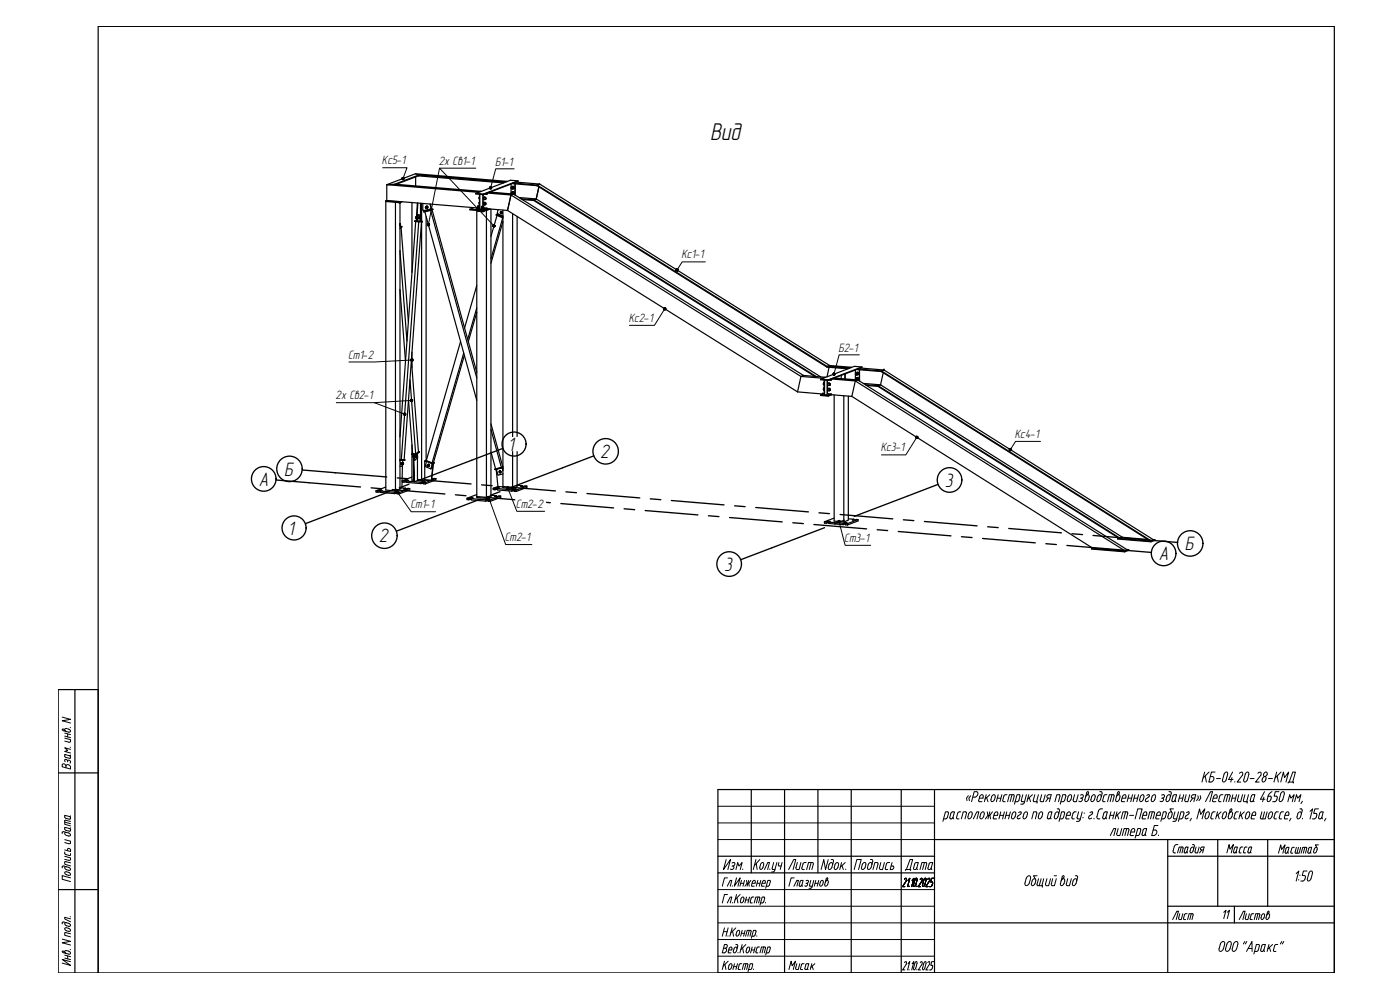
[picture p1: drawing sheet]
<svg xmlns="http://www.w3.org/2000/svg" width="420mm" height="297mm" viewBox="0 0 420 297" stroke-linecap="round" stroke-linejoin="round" font-family="sans-serif">
<defs><g id="words">
<text font-size="7.3" x="213.1" y="41.9">Вид</text>
<text font-size="6.6" x="270.9" y="262.5">Дата</text>
<text font-size="6.2" x="235.7" y="262.1">Лист</text>
<g font-size="5.9">
<text x="152.4" y="135.2">1</text>
<text x="180.1" y="137.4">2</text>
<text x="85.2" y="142.7">Б</text>
<text x="77.7" y="145.7">А</text>
<text x="283.5" y="146">3</text>
<text x="86.3" y="160.4">1</text>
<text x="113.7" y="162.8">2</text>
<text x="355.6" y="165.1">Б</text>
<text x="217.4" y="171.3">3</text>
<text x="347.8" y="168.1">А</text>
</g>
<text font-size="5.7" x="351" y="277.3">Лист</text>
<text font-size="4.4" x="370.1" y="276.9" transform="rotate(-90 370.1 276.9)">11</text>
<g font-size="3.7">
<text x="114.6" y="49.3">Кс5-1</text>
<text x="131.7" y="49.4">2x Св1-1</text>
<text x="148.6" y="49.7">Б1-1</text>
<text x="204.5" y="77.6">Кс1-1</text>
<text x="188.7" y="96.6">Кс2-1</text>
<text x="104.5" y="107.6">Ст1-2</text>
<text x="251.7" y="105.5">Б2-1</text>
<text x="100.7" y="119.8">2x Св2-1</text>
<text x="304.6" y="131.4">Кс4-1</text>
<text x="264.4" y="135.5">Кс3-1</text>
<text x="123.2" y="152.5">Ст1-1</text>
<text x="154.9" y="152.4">Ст2-2</text>
<text x="151.5" y="162.4">Ст2-1</text>
<text x="253.4" y="162.6">Ст3-1</text>
</g>
</g></defs>
<g fill="none" stroke="#000" stroke-width=".36">
<path d="M29.5 7.9h371v284h-371zM124.7 52.1l27.4 2.3-.7 .3-25.8-2.1M124.7 52.1l-8.6 3.3v4.8M124.7 52.1l.9 .5M124.7 53.1v2.7M125.6 52.8l-6.7 2.5M125.6 52.6l-7.1 2.7M125.6 52.6v.2M125.6 52.8l25.5 2.1M142.8 58v.2l1.1 .1v4.6l-1.1-.1M142.8 58l2.3 .2M143.5 57.7v.1"/>
<path d="M143.9 59.1l-.1 .1M143.9 59.2v.5M144.3 57.4l-25.8-2.1-2.4 .1 27.4 2.3 .8-.2M144.9 58.4v3.5M145.1 58.4l-1.1-.1v4.6M145.1 58.2v.2M145.2 59.3a.35 .35 0 0 1 .6 .1 .35 .35 0 0 1-.4 .5M145.4 59.2l.4 .2-.2 .5M145.4 59.2l-.3 .2v.3l.3 .2M145.4 59.2l.2 .2M145.4 59.2l.4 .2M145.5 59.8l-.1 .1"/>
<path d="M145.6 59.9h.1M145.6 59.4l.2 .3M145.8 59.4h-.2M145.8 59.7l-.4 .2M145.8 59.4v.3M146 58v.1M146.1 58.1v.2M146.1 57.9l.8-.3 7.2 .6-.7 .3zM146.1 57.9v.4l-.6-.1 .6 .1M146.1 58l-1 .4M151.4 54.7v.1M152.1 54.4v.1"/>
<path d="M153.4 55.2v3M153.5 57.8h.3v.3h-.3zM153.6 56.2h.1M153.6 57.8h.1M153.6 57.8l.2 .1v.3M153.6 56.2l.2 .1v.3M153.7 57.6l.5 .1M153.7 56.1h.5M153.7 57.6l-.3 .2 .1 .4M153.7 57.6l.2 .2M153.7 56.1l-.3 .1v.3l.3 .2M153.7 56.1l.2 .2"/>
<path d="M153.7 57.6a.36 .36 0 0 1 .6 .1 .36 .36 0 0 1-.2 .5M153.7 56.1a.35 .35 0 0 1 .6 .1 .35 .35 0 0 1-.4 .4M153.7 58.2h.1M153.8 56.6h-.1M153.8 57.6l.3 .2-.2 .4M153.8 56l.3 .2v.3l-.3 .2M153.9 57.5l.4 .2-.2 .5M153.9 55.9l.4 .3-.2 .4M153.9 56.3v.3M153.9 57.8v.4M153.9 56.6l-.2 .1M154 56.6l-.3 .1"/>
<path d="M154 54.9v.2l7.2 .6M154 54.9l7.2 .6M154 54.9l.7-.3 7.3 .6M154 58.2h-.1M154 55l-7 2.6M154.1 56.6h.1M154.1 58.2h.1M154.2 58l-.3 .2M154.2 57.7l-.3 .1M154.2 56.5l-.3 .1M154.2 56.1l-.3 .2M154.2 58l-.2 .2"/>
<path d="M154.2 56.5l-.2 .1M154.2 56.1v.4M154.2 57.7v.3M154.6 55.2v3.3M155.4 54.3l-2.2-.2-10.4 3.9M155.4 54.3l-.5 .3M155.4 54.3l-10.3 3.9M155.8 59.3l5.1 .4M156.4 59.6l3.8 .4M156.7 59.9l3.5 .3M160.2 60v.2M160.2 60l84.8 53"/>
<path d="M160.9 59.7l-.7 .3M160.9 59.7l85.4 53.4M161.2 55.7l87 54.5M161.2 55.5v.2M161.2 55.5l87 54.4v.3M161.7 56.1l-.8 3.6M162 55.2l-.8 .3M162 55.2l87 54.5M115.8 60.3v86.7l2.9 .3 1.3-.5v-85.9M115.8 60.5l4.2 .3M115.8 60.3l4.2 .3M116.1 60.2l27.2 2.2"/>
<path d="M116.1 60.2l-.3 .1M118.7 60.7v86.6M119.7 60.8h.1M119.8 60.8v.1M120 60.6v.2M120 67.5h.1M120 67.9h.6l-.6 .7M120 75.2l2.1 27.1M120 67.6h.1M120 67.1h.1M120.1 67.5h.1M120.1 67.2l-.1 .1"/>
<path d="M120.1 67.2v.3zM120.1 67.1v.1M120.1 67.1l-.1 .1M120.1 67.5l-.1 .1M120.2 67.5h-.1M120.2 60.7v.2M120.2 60.5l-.2 .1M120.3 60.7l-.1 .2-.5-.1M120.4 68.3l2.2 28.2M120.6 67.9l-.6 .5M120.7 60.5l-.7 .3M123.6 60.8v20.9"/>
<path d="M124.5 66.3v.2l1.3 .1M124.5 66.3l1.3 .1M124.5 66.3h.6M124.8 66.5l-4.8 64.6M124.8 65.3l.2 .2M124.8 65.3h.2M124.8 65.1v.3M125 65l-.2 .3M125.1 66.4h.2M125.3 60.9l-.4 5.2h.3M125.3 64.5v1.9M125.3 66.4h.8"/>
<path d="M125.3 64.5l1 .1M125.3 64.5l-.2 1.9M125.4 60.9l-.3 5.2M125.7 66.5l-5.3 71.4M125.7 65.3l.2 .1M125.8 66.4h1M125.8 66.4v.2M125.8 65l-.2 .3 .2 .3M125.8 65.1l.1 .5M125.8 65h.1M125.8 65.1h.3M125.8 65.1l-.1 .2"/>
<path d="M125.9 65.4v.2M126.1 65.1l-.1 .5h-.2l-.1-.3M126.1 65.1l-.2 .3M126.1 64.5l.2 .1M126.1 66.4h.7M126.2 65.4l-.1 .7M126.2 61v3.5M126.3 64.6l-.2 1.8M126.5 61v5.4M126.8 66.4l-1 .2M126.9 61v2.1l2.6-.5-.4-1.4M127.5 63.6l15.6 56.5"/>
<path d="M127.6 63.1v.2M127.6 63.3l-.4 .2M127.7 62.1v.2l.4 .1M127.8 62.1l.1 .3M127.9 65v73.1M127.9 62a.28 .28 0 0 1 .5 0 .28 .28 0 0 1-.3 .4M127.9 62.4h.1M127.9 62l.2 .2M127.9 62l-.2 .1M128 62l-.3 .1M128 61.9h.1M128 61.9l.4 .1-.1 .4"/>
<path d="M128.1 62l.1 .4M128.1 62.2v.2M128.2 61.9l-.3 .1M128.2 61.9l.2 .2M128.2 61.9l-.4 .1M128.3 62.4h.1M128.4 62.1l-.3 .3M128.4 62.1l-.3 .1M129.1 61.2l.3 1.5M129.2 63.1l13.9 50.3M129.3 62.9v.2M129.3 62.9l-2.1 .6"/>
<path d="M129.3 62.7l.1 .2M129.3 63.1l-2 .5-.1-.1M129.4 62.7v.2l-1.8 .4M129.7 63l13.4 48.7M129.9 62.7l-.6 .4M129.9 62.7l-.5 .1M129.9 62.7l-.6 .2M141 62.8l4.1 .3M141 62.8v.2l4.4 .3M142.3 62.3l-1.3 .5M142.8 62.8v.1M143.3 63.2l.2 .2"/>
<path d="M143.3 62.3h.6M143.3 61.9l.2 .1M143.3 61.9v.8M143.4 61.8h.4zM143.4 61.9h.4M143.5 61.9h-.2M143.5 61.8v.1M143.5 62.7h-.2h.6l-.6-.1-.5 .2M143.5 62v.7M143.5 63.2v.2M143.5 63.4h.3M143.5 62.7h.3"/>
<path d="M143.8 62h-.3M143.8 62h.1M143.8 62v.7M143.8 63.2v.2M143.9 61.9h.1M143.9 60.7l-.1 .1M143.9 62.7h-.1M143.9 60.8v.5M144 62.9h1.1M144 63.2l-.2 .2M144.5 62.7l.7 .1-.8-.1M144.5 62.7l-.5 .2"/>
<path d="M144.5 63.3l.2 .2M144.5 62.7l.2 .1M144.5 62l.2 .1M144.5 62v.7M144.6 61.9l.4 .1M144.6 61.9h.4zM144.6 62h-.1M144.7 62.1h.3M144.7 62.1v.7M144.7 63.3v.2M145 62h.1M145 63.5h-.3"/>
<path d="M145 62.8h-.3M145 61.9v.9M145 63.3v.2M145.1 62.9v.2M145.1 63.1h.3M145.1 62.4l1 .2M145.1 62.4h-.6M145.1 62.4h.1M145.1 62.4h1v.2l6.2 .5M145.1 62l-.1 .8M145.1 63.3l-.1 .2M145.1 62l-.1 .1"/>
<path d="M145.2 60.9a.35 .35 0 0 1 .6 0 .35 .35 0 0 1-.4 .5M145.4 60.7h.1M145.4 60.8l-.3 .2 .3 .5M145.4 60.8l.2 .2M145.4 60.8l.4 .2M145.4 60.7l.4 .3-.2 .4M145.4 63.3l1.6-.6-1 .4v86.4M145.4 63.1v.2M145.6 61.4h.1M145.6 61.3l-.2 .2M145.6 61v.3M145.8 61.3l-.4 .2"/>
<path d="M145.8 61.3h-.2M145.8 61h-.2M145.8 61v.3M146.1 62.6l-1 .3M146.1 62.4v.2M146.1 62.6h.1M146.3 62.7l-1.2 .4M146.6 62.7l-1.2 .4M147.3 62.7v86.3l-1.3 .5-2.9-.2v-86.2M148.9 64.4v.1l2 .9M149.2 64.6l-1.9 6.3M149.5 62.9l-.3 1.2 1.7 .7"/>
<path d="M150.1 63.7l.3 .4M150.2 63.7l.2-.2 .3 .2-.1 .3h-.3M150.3 63.6l.2 .1M150.3 63.6h.3M150.3 63.6l-.2 .1M150.3 63.5l.4 .2-.1 .4M150.5 63.7l.1 .2M150.6 64.1h.1M150.6 63.9l-.2 .2M150.6 63.6l.1 .3M150.6 63.6l-.1 .1M150.7 63.9l-.3 .2"/>
<path d="M150.7 63.9h-.1M150.9 65.4l-3.6 12.3M150.9 63v83.3l2.9 .3 1.4-.5v-81.2M150.9 65l-1.5-.6v-.2l-.5 .2 2 .8M150.9 66.5l-3.6 12.5M152.3 63.1l1.1-4.6 .7-.3 87 54.4M152.3 63.1l1.1-4.6 87 54.4 6.5 .6M152.3 63.1l87.1 54.5M153.8 64.1v82.5M160.2 60.2l84.4 52.7M120 86.8l1.7 21.5M143.1 93.7l-2.6 8.8"/>
<path d="M143.1 92.4l-2.7 9.4M143.1 85.7l-3.7 12.7M123 114l1.8 22.2M123.5 108.1l2.1 27.5-.8 .6-1-.1-1.2-16.1M123.6 105.6v4.8M138.2 102.5l-10.3 35.7 1.8 .7 .4-.1 9.3-32.2M139.2 105.9l-9.5 33M239.4 117.6l7.5 .6M241.1 112.6l-.7 .3-1 4.7M241.1 112.6l6.5 .6M246.3 118.5l2.2 .4M246.3 113.8l1.1 .2v4.6l-1.1-.1"/>
<path d="M246.3 113.8l2.2 .2M246.9 113.5v.1M247 118l.4 .2M247 118.2h-.1M247.1 118.2l-.8 .3M247.3 116.4h.1M247.3 114.9h.1M247.3 114.8l-.2 .2M247.3 116.4l-.2 .2M247.4 118h-.5v.2M247.4 116.5l-.3 .1 .3 .5M247.4 114.9l-.3 .2 .3 .5"/>
<path d="M247.5 118.6l1 .1M247.6 113.2l-.7 .3M247.6 113.2v.1M248.2 110.2l6.3 .5M248.2 109.9l.8-.2 6.5 .5-.8 .3zM248.3 114.2v3.7M248.3 114.1v.1M248.3 114.1v4l1.2 .1v.2M248.5 116.7a.35 .35 0 0 1 .6 0 .35 .35 0 0 1-.4 .5M248.5 115.1a.35 .35 0 0 1 .6 .1 .35 .35 0 0 1-.4 .5M248.5 114.1l-1-.1v4.6M248.5 114v.1"/>
<path d="M248.5 118.7v.2M248.7 115h.1M248.7 116.6l-.2 .1v.4l.2 .1M248.7 116.6l.3 .2M248.7 116.6l.4 .1M248.7 115l-.2 .2 .2 .5M248.7 115l.3 .2M248.7 115l.4 .2M248.7 116.5h.1M248.7 116.5l.5 .3-.2 .4M248.7 114.9l.5 .3-.2 .5M248.8 110.2l-.6 2.9"/>
<path d="M248.8 117.2h-.1M248.8 115.6l-.1 .1M248.9 114h.6M249 116.8l.1 .3M249 115.2l.1 .3M249.1 116.7l-.1 .1M249.1 115.2h-.1M249.1 117.1l-.4 .1M249.1 115.5l-.4 .2M249.1 115.2v.3M249.1 116.7v.4M249.3 113.8l.1 .1"/>
<path d="M249.4 113.8v.1M249.4 118.4l-.9 .3M249.4 118.4l-.9-.2-1 .4M249.4 113.9v.1M249.4 118.2v.2M249.5 118.4l6.2 .5 1-4.6 .8-.3 80.8 51-.7 .3-9.7-.8-72.2-45.6M249.5 118.4h-.1M249.5 114v-.3l-1 .4M249.6 118.4l-1.1 .5M250.3 118.5v37.9l2.9 .2 1.4-.5v-37.2M252.5 112.6v1M253.2 118.7v37.9"/>
<path d="M253.6 112.2v1.5M253.6 112.2h-.1M254.7 110.5v.1M255.5 110.2v.1M256.7 111v2.9M256.8 113.9v.1M256.8 112.3l.2 .2M256.8 113.6h.3v.3h-.3zM256.9 112l.3 .1-.2 .3M256.9 113.6h.1M256.9 113.6l.3 .1-.1 .2M257 113.4l.6 .1"/>
<path d="M257 111.9l.3-.2 .3 .2M257 113.4l.3 .2M257 111.9l.3 .1M257 113.4l-.2 .2M257 111.9l-.2 .1M257 113.4a.36 .36 0 0 1 .6 .1 .36 .36 0 0 1-.2 .5M257 111.8a.35 .35 0 0 1 .6 .1 .35 .35 0 0 1-.4 .5M257.1 113.9l-.1 .1M257.2 113.4l.2 .2-.2 .4M257.2 111.8l.2 .5M257.2 111.7h.1M257.2 113.3l.4 .2-.1 .5"/>
<path d="M257.2 111.7l.4 .2-.1 .5M257.2 113.3h.1M257.3 113.9l-.1 .1M257.3 112.4l-.3 .1M257.3 112v.4M257.3 113.6v.3M257.3 110.7l.8-.3 7.2 .6M257.3 110.8l-6.9 2.6M257.3 110.7v.2l7.2 .6M257.3 110.7l7.2 .6M257.5 114l-7.3-.6-.7 .3 7.2 .6 80.9 51M257.6 113.8l-.3 .1"/>
<path d="M257.6 113.5l-.3 .1M257.6 112.2l-.3 .2M257.6 111.9l-.3 .1M257.6 113.8l-.3 .2M257.6 112.2l-.4 .3M257.6 111.9v.3M257.6 113.5v.3M257.9 111v3.3M258 111v3.3M258.7 110.1l-2.3-.2-10.1 3.9M258.7 110.1l-.4 .3M258.7 110.1l-10.2 3.9"/>
<path d="M259.1 115l5.2 .5M259.7 115.4l3.8 .3M260.1 115.7l3.4 .2M263.5 115.9l72.2 45.5M263.5 115.7l72.6 45.8M263.5 115.7v.2M264.3 115.5l72.5 45.7M264.3 115.5l-.8 .2M264.3 115.5h-.1M264.5 111.5l80.6 50.7 .4 .1M264.5 111.3l81 51M264.5 111.3v.2"/>
<path d="M265.1 111.8l-.8 3.7M265.3 111l80.9 51-.7 .3M265.3 111l-.8 .3M120.3 139.1l.1 .2 .5 .1M120.3 139.1h.6M120.4 138.9h.5M120.4 138.9h.7M120.4 138.9l-.1 .2M120.5 138.8l-.2 .3 .1 .3M120.5 138.9l-.2 .2 .2 .2M120.5 137.9h-.5h1.3l5.2-71.3v77.7M120.5 137.9l1 .1v.1h-1z"/>
<path d="M120.5 138.1h-.4l-.1 .2M120.8 139.6l-.2 6.8-.6 .2M120.8 139.4v.5h-.8M120.9 138.1l-.2 1.3M120.9 139.1v.3M120.9 138.9h.2M120.9 138.9v.2M121 139h.1M121 139l-.1 .4M121 139v.3zM121.1 138.9v.1M121.3 137.9l.2 .1"/>
<path d="M123.6 136.2l1.3 .2M123.6 136.2l1.2 .1M123.6 136.3v7.8h.6M123.6 133.5v2.6M123.8 136l-.2 .2M123.9 137l.1 .2M123.9 137h.1M123.9 136.7v.4M123.9 136.7h.1M123.9 136.7v.3M124 136.6l.4 7.9zM124 136.7h-.1"/>
<path d="M124.2 136.5v.1M124.4 136.4l.1 1.6M124.8 137.1l.3 .1M124.8 137.1h.2M124.8 136.3l.1 .1M124.9 136.8h.1M124.9 136.8l-.1 .3M124.9 136.7v.6M124.9 136.7h.1M125 136.7h.2M125 136.7l-.1 .1M125 136.7l-.2 .3 .2 .2"/>
<path d="M125 137.1l.1 .1M125 136.8v.3M125.2 136.7l-.1 .5M125.2 136.7l-.2 .1M125.2 136.1l.1 1.3-.8 .6-.3-1.6-.2 .2M125.3 136.1v.5M125.3 137.5v6.7M125.6 135.5h.3M125.9 135.5l-1 .9M125.9 135.5l-1.1 .8M127.5 138.4h.3M127.5 138.4v5.6"/>
<path d="M127.7 138.2l-.1 .1 2.1 .9M127.7 138.2l2.1 .8M128 138l-.3 .2M128 138.5l-.4 1.5 1.7 .7 .5-1.6M128.3 139.5l.1 .3M128.3 139.6h.1M128.3 139.4h.5M128.3 139.4l-.2 .2 .3 .4M128.3 139.4l.2 .2M128.4 139.4l.3 .1-.1 .4h.2v-.5h-.4M128.4 139.8v.1M128.5 139.3l.4 .2-.1 .4"/>
<path d="M128.5 139.3h.1M128.5 139.6l.1 .2M128.6 139.8l-.2 .2M128.8 139.9h.1M128.8 139.4l-.3 .2M128.8 139.4l.1 .3M128.9 139.7l-.5 .3M128.9 139.7l-.3 .1M129.8 139.1l-.5 1.6M129.8 139l-.1 .2M130 139.3l-.5 4.8M130 139.2h-.2l.2 .1"/>
<path d="M130 139.2l-.5 4.9M130 139.2v.1M130.1 138.7l.2 .1M130.3 138.8l-.6 .4M130.3 138.8l-.5 .2M147.3 128.8l3.2 11.5M147.3 135.6l1.4 5.1M147.3 127.1l3.6 13M112.9 147.2v.4l.5 .1M112.9 147.2l.5 .1M113.4 147.3v.4M113.8 147.5l-.4 .2"/>
<path d="M113.8 147.1l-.4 .2M113.8 147.1v.4M113.9 147.1h.1M113.9 147.1h-.1M113.9 147.1l.7 .1M113.9 147.5h.1M114.1 147.3v.4l4.4 .4M114.1 147.3l4.4 .4M114.1 147.5h-.3M114.6 147.1v.1M114.6 147.2l-.5 .1M115.8 146.1l-2.9 1.1"/>
<path d="M118.5 147.7v.4M118.9 147.9l-.4 .2M118.9 147.6l-.4 .1M118.9 147.9h.1M118.9 147.6v.3M119.1 147.5h-.1M119.1 147.9h-.2M119.2 147.8v.4h.5M119.2 147.8h.5M119.2 147.9h-.2M119.5 147.5h.1M119.6 147.5v.1"/>
<path d="M119.6 147.5l-.7 .1M119.6 147.6l-.4 .2M119.7 147.6h.1M119.7 147.8v.4M120.6 146.4l1.1 .1M120.7 144.3v.3l.6 .1M120.7 144.3h.6M121.2 146.7h.1M121.2 146.7h.7M121.3 144.3v.4M121.7 146.5l-.5 .2M121.7 144.1v.4"/>
<path d="M121.7 146.5v.2M121.7 144.5l-.4 .2M121.7 144.1l-.4 .2M121.7 144.1l.7 .1M121.7 144.5h.1M121.8 144.1h-.1M121.8 144.5h.1M122 146.7h.1M122 146.7h-.2M122 144.4v.3l4.3 .4M122 144.4l2.2 .1M122 144.5h-.3"/>
<path d="M122.3 144.1h.1M122.4 144.2l-.4 .2M122.4 144.1v.1M123 146.6l-1 .1M123 146.6v.4l-3.3 1.2M123 146.6l-3.3 1.2M123.6 143.1l-2.9 1.2M125.3 144.2l-.9 .3 1.9 .2M126.3 144.7v.4M126.8 144.5h.7M126.8 144.9l-.5 .2M126.8 144.5l-.5 .2"/>
<path d="M126.8 144.5v.4M126.8 144.9h.1M127 144.5h-.1M127.1 144.8v.4h.5M127.1 144.9h-.3M127.1 144.8h.5M127.5 144l-1 .3-1.2-.1M127.5 144l2 .1M127.5 144.6l-.4 .2M127.5 144.5v.1M127.5 144.6h.1M127.6 144.8v.4"/>
<path d="M129.8 143.7h-.1M130.8 143.6l-3.2 1.2M130.8 143.6v.4l-3.2 1.2M130.8 143.6l-1.2 .1M140.2 149.5v.4h.5M140.2 149.5h.5M140.7 149.5v.4M141.1 149.8l-.4 .1M141.1 149.4l-.4 .1M141.1 149.4h.8M141.1 149.4v.4M141.2 149.4h.1"/>
<path d="M141.4 149.7l-.2 .1M141.4 149.6l4.4 .4M141.4 149.6v.4l4.4 .4M141.4 149.7l-.3 .1M141.7 149.4h.2M141.9 149.4l-.5 .2M141.9 149.4h.1M143.1 148.4l-2.9 1.1M145.8 150v.4M146.2 150.2l-.4 .2M146.2 149.8l-.4 .2M146.2 149.8h.1"/>
<path d="M146.2 149.8v.4M146.2 149.8h.7M146.2 150.2h.1M146.5 150v.4l.5 .1M146.5 150l.5 .1M146.5 150.2h-.3M146.7 149.8h.1M146.9 149.8h.1M146.9 149.9l-.4 .1M147 149.8v.1M147 150.1v.4M147.3 148.6l1.7 .1"/>
<path d="M148 146.5v.4h.6M148 146.5l.6 .1M148.5 140.8l2.1-.5v.1l-2.1 .5zM148.6 146.6v.3M148.6 148.9h-.1M148.6 149h.1M148.7 140.7l-.2 .1M148.9 141l.5 5 1.5 .1M148.9 141h.1M149 140.8l.5 1.8 1.4-.4M149 146.8l-.4 .1M149 146.4l-.4 .2"/>
<path d="M149 146.4v.4M149 148.7v.3M149 148.7l-.4 .2M149 146.4h.7M149 146.8h.1M149 146.4h.1M149.1 146.7v.1M149.2 146.3l-.1 .1M149.2 149h.1M149.3 146.7l-.3 .1M149.3 146.6v.4l4.3 .4M149.3 146.6l4.3 .4"/>
<path d="M149.4 146l-1.4 .5M149.5 146.3l.1 .1M149.6 146.4h.1M149.7 146.4h.1M149.7 146.4l-.4 .2M149.8 141.4l.1 .5M149.8 141.4a.28 .28 0 0 1 .5 .1 .28 .28 0 0 1-.3 .3M149.9 141.4h-.1M150 141.3h.1M150 141.3l.3 .2-.1 .3M150.1 141.3l.1 .3M150.1 141.3l.2 .2"/>
<path d="M150.1 141.3l-.3 .1M150.2 141.8l-.3 .1M150.2 141.6v.2M150.3 148.8l-1.7 .1M150.3 148.8v.4l-3.3 1.3M150.3 148.8l-3.3 1.3M150.3 141.5l-.1 .3M150.3 141.5l-.1 .1M150.7 140.4l.2 .8M150.8 140.4l.1 .5M150.8 140.5v.1M150.9 140.1l-2.2 .6"/>
<path d="M150.9 140.1h.1M150.9 140.3l-.3 .1M150.9 140.1l-.3 .2M153.6 147v.4M154.1 146.8h.7M154.1 147.2l-.5 .2M154.1 146.8l-.5 .2M154.1 146.8v.4M154.2 147.2h-.1M154.2 146.8h.1M154.4 147v.4l.5 .1M154.4 147l.5 .1"/>
<path d="M154.4 147.2h-.3M154.6 146.8h.1M154.8 146.9l-.4 .1M154.8 146.8v.1M154.9 147.1v.4M155.2 145.6l1.6 .2M156.4 145.9h.1M156.4 145.9v.1M156.5 146h.1M156.8 145.8l-.4 .1M156.8 145.8v.2M157.1 146h-.1"/>
<path d="M158.1 145.9l-1.7 .1M158.1 145.9v.3l-3.2 1.3M158.1 145.9l-3.2 1.2M247.4 156.5v.5h.6M247.4 156.5l.6 .1M248 156.6v.4M248.4 156.4h.7l-.4 .3M248.4 156.4v.4M248.4 156.8l-.4 .2M248.4 156.4l-.4 .2M248.7 156.8h-.3M248.7 156.7v.4l4.3 .3"/>
<path d="M248.7 156.7l4.3 .3M250.3 155.4l-2.9 1.1M253 157l.5-.1v.3M253 157v.4M253.5 156.8l.7 .1M253.5 157.2l-.5 .2M253.8 157.2h-.3M253.8 157.1v.4h.5M253.8 157.1h.5M254.2 156.9l-.4 .2M254.3 157.1v.4M254.6 155.7l1.6 .1"/>
<path d="M255.8 155.9l.7 .1M255.8 156h.1M256.2 155.8l-.4 .2M256.2 155.8v.3M257.5 155.9l-.9 .1M257.5 155.9v.4l-3.2 1.2M257.5 155.9l-3.2 1.2M327.6 164.5v.2l9.9 .9M327.6 164.5l9.9 .9M327.9 164.4l-.3 .1M335.4 161.5v.2l10 .9M335.4 161.5l10 .9"/>
<path d="M335.7 161.4l.4 .1M335.7 161.4l-.3 .1M336.8 161.2l7.6 .7M336.8 161.2l-.7 .3M337.5 165.4v.2M337.6 161.5h.4zM338.2 164.9h.5M338.7 164.9v.2l-1.2 .5M338.7 164.9l-1.2 .5M340.4 161.7h.3zM345.4 162.4v.2M346 161.9h.6"/>
<path d="M346.6 161.9v.2l-1.2 .5M346.6 161.9l-1.2 .5M22.5 206.9h-5v85h12M17.5 231.9h12M215.5 236.9h185v55h-185zM225.5 236.9v25M235.5 236.9v55M245.5 236.9v25M255.5 236.9v55M270.5 236.9v55M280.5 236.9v55M215.5 256.9h65"/>
<path d="M280.5 251.9h120M350.5 256.9h50M350.5 251.9v40M365.5 251.9v20M380.4 251.9v20M17.5 266.9h12M215.5 261.9h65M280.5 276.9h120M350.5 271.9h50M22.5 291.9v-85h7v85"/>
<circle cx="153.6" cy="56.4" r=".19"/>
<circle cx="127.9" cy="62.3" r=".15"/>
<circle cx="257" cy="112.2" r=".19"/>
<circle cx="128.3" cy="139.7" r=".15"/>
</g>
<g fill="#000">
<circle cx="120" cy="67.6" r=".18"/>
<circle cx="247.4" cy="114.9" r=".18"/>
<circle cx="247.4" cy="116.5" r=".18"/>
<circle cx="247.4" cy="117.1" r=".18"/>
<circle cx="247.4" cy="115.6" r=".18"/>
<circle cx="265.3" cy="111" r=".18"/>
<circle cx="114.1" cy="147.5" r=".18"/>
<circle cx="119.2" cy="147.9" r=".18"/>
<circle cx="122" cy="144.5" r=".18"/>
<circle cx="127.1" cy="144.9" r=".18"/>
<circle cx="141.4" cy="149.7" r=".18"/>
<circle cx="146.5" cy="150.2" r=".18"/>
<circle cx="149.3" cy="146.7" r=".18"/>
<circle cx="154.4" cy="147.2" r=".18"/>
<circle cx="154.8" cy="146.8" r=".18"/>
</g>
<g fill="#fff" stroke="#fff" stroke-width=".3">
<path d="M87.2 156.4l2.3 4h-2.3zM87.2 156.4l2.3 4v-4z"/>
<path d="M153.3 131.2l2.2 4h-2.2zM153.3 131.2l2.2 4v-4z"/>
<path d="M114 158.8l3.1 4h-3.1zM114 158.8l3.1 4v-4z"/>
<path d="M180.4 133.4l3.1 4h-3.1zM180.4 133.4l3.1 4v-4z"/>
<path d="M217.7 167.3l2.6 4h-2.6zM217.7 167.3l2.6 4v-4z"/>
<path d="M283.8 142l2.6 4h-2.6zM283.8 142l2.6 4v-4z"/>
<path d="M78 141.7l2.9 4h-2.9zM78 141.7l2.9 4v-4z"/>
<path d="M348.1 164.1l2.9 4h-2.9zM348.1 164.1l2.9 4v-4z"/>
<path d="M85.5 138.7l3 4h-3zM85.5 138.7l3 4v-4z"/>
<path d="M355.9 161.1l3 4h-3zM355.9 161.1l3 4v-4z"/>
<path d="M213.2 36.6l10.1 5.6h-10.1zM213.2 36.6l10.1 5.6v-5.6z"/>
<path d="M114.5 46.5l7.9 3.1h-7.9zM114.5 46.5l7.9 3.1v-3.1z"/>
<path d="M154.8 149.6l8.9 3.1h-8.9zM154.8 149.6l8.9 3.1v-3.1z"/>
<path d="M188.6 93.8l8.1 3.1h-8.1zM188.6 93.8l8.1 3.1v-3.1z"/>
<path d="M123.1 149.7l7.9 3.1h-7.9zM123.1 149.7l7.9 3.1v-3.1z"/>
<path d="M104.4 104.8l8.4 3.1h-8.4zM104.4 104.8l8.4 3.1v-3.1z"/>
<path d="M148.5 46.9l6.1 3.1h-6.1zM148.5 46.9l6.1 3.1v-3.1z"/>
<path d="M251.5 102.7l6.7 3.1h-6.7zM251.5 102.7l6.7 3.1v-3.1z"/>
<path d="M304.5 128.7l8.1 3h-8.1zM304.5 128.7l8.1 3v-3z"/>
<path d="M204.4 74.8l7.6 3.1h-7.6zM204.4 74.8l7.6 3.1v-3.1z"/>
<path d="M100.6 117l12 3.1h-12zM100.6 117l12 3.1v-3.1z"/>
<path d="M151.5 159.6l8.4 3.1h-8.4zM151.5 159.6l8.4 3.1v-3.1z"/>
<path d="M253.3 159.8l8.3 3.1h-8.3zM253.3 159.8l8.3 3.1v-3.1z"/>
<path d="M264.2 132.7l7.9 3.1h-7.9zM264.2 132.7l7.9 3.1v-3.1z"/>
<path d="M131.6 46.7l11.5 3.1h-11.5zM131.6 46.7l11.5 3.1v-3.1z"/>
</g>
<g fill="none" stroke="#000" stroke-width=".4">
<path d="M150.9 134.5l-25.2 9.6M178.2 136.8l-25.2 9.6M82.8 144l25.4 2.1M90.7 141l25.4 2.1M111.4 146.4l3.1 .2M116.8 147.5l-25.1 9.6M117.7 146.9l15.8 1.3M119.2 143.4l3.2 .2M122.8 145.3l-3 1.1M125.5 143.9l15.9 1.3M136.7 148.5l3.1 .2M143 149l15.8 1.3"/>
<path d="M144.1 149.8l-25.1 9.6M144.5 145.5l3.2 .2M150.1 147.5l-3 1.2M150.9 146l15.8 1.3M162 150.6l3.2 .2M168.3 151.1l15.9 1.3M169.8 147.6l3.2 .2M176.2 148.1l15.8 1.3M187.3 152.7l3.2 .2M193.6 153.2l15.8 1.3M195.2 149.7l3.1 .2M201.5 150.2l15.8 1.3"/>
<path d="M212.6 154.7l3.2 .3M218.9 155.3l15.9 1.3M220.5 151.8l3.1 .2M226.8 152.3l15.8 1.3M237.9 156.8l3.2 .3M244.3 157.4l15.8 1.3M245.8 153.9l3.1 .2M247.5 158.3l-25.2 9.6M252.1 154.4l15.8 1.3M253.4 156.1l-3 1.1M263.2 158.9l3.2 .3M269.6 159.5l15.8 1.3"/>
<path d="M271.1 156l3.2 .2M277.4 156.5l15.8 1.3M281.5 145.3l-25.1 9.6M296.4 158.1l3.2 .2M302.7 158.6l15.9 1.3M288.5 161l3.2 .3M294.9 161.6l15.8 1.3M313.9 163.1l3.1 .3M320.2 163.7l25.4 2.1M321.7 160.1l3.2 .3M328 160.7l25.4 2.1"/>
<circle cx="154.3" cy="133.2" r="3.6"/>
<circle cx="181.8" cy="135.4" r="3.8"/>
<circle cx="79.2" cy="143.7" r="3.7"/>
<circle cx="86.9" cy="140.7" r="3.8"/>
<circle cx="88.3" cy="158.4" r="3.6"/>
<circle cx="285" cy="144" r="3.7"/>
<circle cx="115.4" cy="160.7" r="3.8"/>
<circle cx="218.8" cy="169.2" r="3.7"/>
<circle cx="349.2" cy="166" r="3.7"/>
<circle cx="357.2" cy="163.1" r="3.8"/>
</g>
<g fill="none" stroke="#000" stroke-width=".3">
<path d="M114.8 50.3h7.4l-1.3 3.3M131.9 50.5l16.4 17.3M142.8 50.5h-10.9l-3.3 16.9M154.3 50.7h-5.5l-1.6 5.7M211.7 78.6h-7l-1.5 2.4M199.5 92.7l-3.1 4.9h-7.5M123.6 108l-11.1 .6h-7.8M257.9 106.5h-6.1l-1.5 5.8M100.9 120.8h11.4l9.2 3.5M123.5 120.1l-11.2 .7M275.1 131.2l-3.3 5.3h-7.3M312.3 132.4h-7.5l-1.6 2.5"/>
<path d="M118.9 147.2l4.5 6.3h7.3M146.7 149.3l5.1 14.1h7.8M152.4 146.4l2.7 7h8.3M251.8 156.5l1.8 7.1h7.7M18.7 215.2l2.5 .6-2.5 .5 2.5 .6M18.7 218.9l.3 .3 1.6 .5 .5-.1a.58 .58 0 0 0-.5-.8l-1.1-.1a.58 .58 0 0 0 .5 .8M19.2 218.9l.4 .3M19.2 218.9l-.3-.2-.2 .2M19.4 220l1.8 .4M21.1 218.3h.1M18.7 229.3h.8l.3 .5a.74 .74 0 0 1 .8-.3 .74 .74 0 0 1 .6 .7v.5l-2.5-.6zM19.4 226.4l1.6 .4 .1 .7-1.5-.3z"/>
<path d="M19.4 221.5l1.8 .4v.5M19.4 222.4l1.3 .3M19.4 220.9l1.8 .4M19.5 228.6l-.1-.5 .2-.3 .5 .2 .2 .3a.5 .5 0 0 1 .7-.1 .5 .5 0 0 1 0 .8M19.8 229.8v.6M20.3 220.2v.9M20.3 228.3v.3M21.1 224.2h.1M21.2 224.8l-1.8-.4 .9 .7-.9 .4 1.8 .4M21.2 222.4l-.5 .3M21.2 226.5l-.4 .2M290.6 238.7l-.5 .8 .1 .7"/>
<path d="M291.3 238.7l-.5 .8 .1 .7M292 239.2a1.15 1.15 0 0 0 1.4-1.4l-1-.3-.8 3M294 239.1l.5-.6 .5 .1v.9h-1.1M294 239.1l-.3 1.2 1 .2M296 238.4l-.6 2.1M296.1 239.3l.4 1.2M297.1 238.4l-1.5 1.4M297.6 239.1l.5-.6 .5 .1-.2 1.5-.7 .4-.3-.4 .2-1M299.3 239.5h1.1M299.6 238.4l-.6 2.1M300.7 238.4l-.6 2.1M302.2 238.4l-.7 .1-.2 .4-.4 1.4 .8 .2"/>
<path d="M303.7 238.4l-.6 2.1M304.1 238.4l.3 .5-.5 1.6M304.1 238.4h-1.2l-.5 2.1M307 238.4l-.5 1.7 .2 .4M308 238.4l-.7 2.6-1 .3M308.8 238.4l-.6 2.1M308.9 239.3l.4 1.2M309.8 238.4l-1.4 1.4M310.6 238.4l-.5 1.7 .2 .4M311.6 238.4l-.5 2.1M312.6 238.4l-.4 1.5v.3l.3 .3h.6l.6-2.1M314.6 239.5l-.8 1"/>
<path d="M315.2 239.5l-.9-.1-.1-.4 .3-.5 1-.1-.6 2.1M320.8 238.6l.4-.2 .4 .4-.3 1.3-.6 .4-.4-.4zM322.5 238.4l-.4 1.8 .3 .3h.6l.6-2.1M324.2 238.6l.6-.2 .3 .3-.1 .5-.5 .3M324.3 239.5h.3M324.5 239.5a.6 .6 0 0 1 .1 .8 .6 .6 0 0 1-.8 .1M326.1 237.9l.2-.3h.3v.5l-.5 .5M326.1 237.9l-.5 2.2 .3 .4 .8-.6 .1-1.3-.5-.1-.5 .6M327.9 238.6l.4-.2 .4 .4-.4 1.3-.6 .4-.3-.4zM330.1 237.5l.5 .1 .2 .2-.5 2.1-.8 .6-.3-.2v-.4M330.5 239.1l-.2-.6h-.4l-.4 .3-.3 1.1M331.7 238.4l-.4 .5-.4 1.4 .8 .2"/>
<path d="M331.7 238.4h.5M333.7 238.4l-.5 2.1M334.4 238.9l-.3-.5h-1.2l-.5 2.1M334.4 238.9l-.5 1.6M335.4 238.6l.5-.6-.1-.5-.5 .4-.5 2 .1 .4 .3 .2a1.53 1.53 0 0 0 .7-2h-.4l-.5 .6M336.8 239.1l.5-.6 .6 .1-.1 .9h-1.1M336.8 239.1l-.3 1.2 1 .2M338.5 239.5h1.1M338.8 238.4l-.5 2.1M339.9 238.4l-.6 2.1M340.3 239.5h1.1M340.6 238.4l-.5 2.1"/>
<path d="M341.7 238.4l-.6 2.1M342.2 239.1l.5-.6 .6 .1-.3 1.5-.6 .4-.4-.4 .2-1M344.2 238.7l.5-.3 .3 .3-.2 .4-.8 .5a.51 .51 0 0 0-.2 .9 .51 .51 0 0 0 .9-.2M346.6 239.8l-.5 .7-.6-.2 .3-1.5 .6-.4 .4 .4-.2 1.1M348.6 238.6l.6-.2 .3 .3-.2 .5-.4 .3M348.6 239.5h.3M348.9 239.5a.6 .6 0 0 1 .1 .8 .6 .6 0 0 1-.9 .1M350.8 237.5l.6 .1 .1 .5-.6 2-.4 .4h-.4l-.1-.6 .4-1.3 .7-.1 .1 .6M352.1 238.7l1-.3-.4 1.7-.5 .4-.5-.2zM353.9 239.5h1.1M354.2 238.4l-.6 2.1M355.3 238.4l-.6 2.1"/>
<path d="M356 238.4l-.4 1.8 .3 .3M357.1 238.4l-.6 2.1h-.6M357.8 239.5l-.3-.3 .2-.5 .4-.3h.8l-.6 2.1M357.9 239.5h.7M358 239.5l-.8 1M359.5 238.7l.2 .8-.6 .7M360.2 238.7l.2 .8-.6 .7M361.5 231.6l-.8 3.1M361.7 232.9l.4 1.8M362.9 231.6l-1.9 1.8M363.2 233h.7a.87 .87 0 0 1 .4 1 .87 .87 0 0 1-.9 .6M364.1 239.5h1.1v-.9l-.3-.2-.4 .2-.6 1.6 .1 .3h.9"/>
<path d="M364.7 231.6h-1.1l-.8 3.1h.6M365.1 233.6h1.2M367 238.4l-.7 .1-.2 .4-.4 1.4 .8 .2M367.3 232.3l-.4 1.7M368 234l-.3 .4-.4 .2-.4-.2v-.4M368.4 232.3v-.5l-.3-.2-.5 .2-.3 .5M368.4 232.3l-.4 1.7M368.5 238.4l-.5 2.1M369.2 238.9l-.3-.5h-1.2l-.5 2.1M369.2 238.9l-.5 1.6M369.7 233.3l-.3 1.4M369.7 239.5h1.1"/>
<path d="M369.9 231.6l-1.2 2.3h1.4M370 238.4l-.5 2.1M370.6 234.5v.2M371.1 238.4l-.6 2.1M371.8 238.4l-.4 1.8 .3 .3h.6l.6-2.1M372 232a.55 .55 0 0 1 .8-.3 .55 .55 0 0 1 0 .9l-1.5 2.1h1.1M373.6 238.4l-.4 1.9 .2 .2h1l-.2 .5M373.7 232.3l-.4 1.7M374.3 234l-.3 .4-.4 .2-.3-.2v-.4M374.7 238.4l-.6 2.1M374.8 232.3l-.1-.5-.3-.2-.4 .2-.3 .5M374.8 232.3l-.4 1.7"/>
<path d="M375.2 233.6h1.2M375.6 238.7l1-.3-.4 1.7-.5 .4-.5-.2zM377.5 232a.55 .55 0 0 1 .8-.3 .55 .55 0 0 1 .1 .9l-1.6 2.1h1.1M378.9 233.7l-.1 .3M379.3 239.2l-.4 1.3M379.5 237.5l-1.2 2.3h1.3M379.5 231.8l.2-.1a.62 .62 0 0 1 .7 .6 .62 .62 0 0 1-.6 .6h-.4l-.2-.3zM379.9 234l-.3 .4-.5 .2-.3-.2v-.4M379.9 233.7v-.5l-.3-.2-.4 .2-.3 .5M379.9 233.7v.3M380.6 238.9h.6a.87 .87 0 0 1 .2 1.1 .87 .87 0 0 1-1.1 .3zM380.7 233.6h1.2"/>
<path d="M381.8 237.5l-.6 .4-.6 1M383.1 231.6l-.8 3.1M383.3 232.9l.3 1.8M383.8 237.5h-1.1l-.3 1.4h.6a1.06 1.06 0 0 1-.5 1.6M384.4 234.7l.8-3.1 .3 1.7 1.2-1.7-.8 3.1M384.5 231.6l-1.8 1.8M384.6 237.7l.7-.1 .1 .6-.5 1.9-.6 .4-.4-.2v-.4zM386.6 235l.1-.3h1.5l-.1 .3M386.9 234.7l1.1-3.1h.8l-.8 3.1M19.2 259.8l-.5 .1v.5M19.2 249.5l-.5 .1v.5M19.2 249.6l1.4 .3a.58 .58 0 0 1 .5 .8h-1.1a.58 .58 0 0 1-.5-.8l.5-.1"/>
<path d="M19.2 259.9l1.4 .3M19.4 256.9l1.8 .5-.1 .7h-.4M19.4 255.6l.2 .7 1.2 .4 .4-.2M19.4 251.9l1.8 .5v.5M19.4 257.8l1.3 .3M19.4 252.8l1.3 .4M19.4 246.7l1.8 .4M19.8 258.5l-.4 .1v.7l1.8 .5M19.8 258.5l1.4 .4M20.3 254.8l.2-.2 .5 .1 .2 .8-1.8-.5M20.3 254.8v.4M20.8 248.6l.3 .2v.5l-1.3-.2"/>
<path d="M20.8 245l.3 .2v.5l-1.3-.2M20.8 248.6l-1.4-.4v.7l.4 .2M20.8 245l-1.4-.4v.7l.4 .2M21.2 246.5l-1.4-.4-.4 .2v1l1.8 .5M21.2 256.1v.4M21.2 252.9l-.5 .2M21.2 248.4l-.4 .2M21.2 244.8l-.4 .2M215.5 246.9h65M215.5 251.9h65M215.5 241.9h65M217.9 257.9l-.8 3 2.1-3-.8 3"/>
<path d="M219.7 258.9l.6-.1 .3 .2-.2 .6-.4 .2M219.7 259.8h.3M220 259.8a.59 .59 0 0 1 .1 .9 .59 .59 0 0 1-.9 0M226.9 257.9l-.8 3M227 259.1l.2 1.8M228 257.9l-1.6 1.8M228.5 259l.4-.2a1.42 1.42 0 0 1-.6 2.1l-.3-.4zM232.2 258.8l-.5 1.8 .2 .3h.7M233.2 258.8l-.8 2.6-.9 .2M248.6 257.9l-.8 3-.6-3-.8 3M249.4 257.9h.4M249.8 257.9l.4 .3-.1 .3-.4 1.7-.5 .6h-.5l-.1-.6 .5-1.2 .6-.2 .1 .7"/>
<path d="M250.9 259l.4-.2 .4 .4-.4 1.3-.6 .4-.3-.4zM252.6 258.8l-.6 2.1M252.7 259.7l.4 1.2M253.7 258.8l-1.5 1.4M261.2 257.9h.4M261.6 257.9l.3 .3v.3l-.4 1.7M261.6 259.4l-.1-.6-.6 .2-.3 .5-.2 1.2 .5 .1 .5-.6M264.4 258.8l-.5 1.8 .4 .3h.6l.5-2.1M267 258.8l-.9 .2-.4 1.5 .2 .4M267.4 259.8h.6M267.7 258.8l-.6 2.1 1-.3 .1-.5-.3-.3M283.2 245.7h.6"/>
<path d="M284.3 245.2l-.5 .5M284.3 245.2l.3-1.4-.2-.2h-.7l-.7 2.8M285 245.2l.3 .5M285.1 245.2l.4-1.4 .9-.2-.4 1.6M285.3 245.7h.2M285.5 245.7l.5-.5 .2 .5M287.1 245.2l.2 .5M287.3 245.7h.5M288.4 243.6l-.9 .2-.4 1.4M289.8 243.6l.2 .4-.4 1.7M289.8 243.6h-.7l-.6 2.1M290.7 244.3l-.2 1 .3 .4 .7-.4 .3-1"/>
<path d="M291.8 244.2l-.1-.4-.3-.2-.4 .2-.3 .5M292.1 245.7l1.1-2.1h.6l-.6 2.1M295.4 244.2l-.2-.6-.6 .2-.5 1.5 .2 .3 .6-.1 .5-1.2M296.3 243.6l.2 1-.8 1.1M296.5 244.6h.6M297.1 243.6l-.6 2.1M297.8 243.6l-.7 1 .2 1.1M299.4 244.2v-.4l-.3-.2-.4 .2-.3 .5-.3 1.2 1 .2M299.5 244.3l-.1 .3h-1.1M300.1 244.6h1.1M300.4 243.6l-.6 2.1M301.4 243.6l-.5 2.1"/>
<path d="M301.9 244.6h1.1M302.2 243.6l-.6 2.1M303.2 243.6l-.5 2.1M304.7 240.5h.6M304.8 244.2l-.1-.6h-.4l-.4 .4-.4 1.3 .2 .3 .7-.1 .5-1.2M305.3 240.5l.4-.2 .4-1.4-.2-.5h-.7l-.7 2.9M305.5 244.8l-.2 .6 .3 .3M306.2 245.4l-.6 .3M306.3 243.6l.2 .2-.1 .3-.8 .7M306.3 243.6l-.6 .2M306.8 240.5h.7M308.3 244.2l-.1-.6h-.4l-.4 .4-.3 1"/>
<path d="M308.3 244.3l-.3 1-.4 .3h-.4l-.2-.6M309.6 245.7l.6-2.1h.7l.3 .2-.5 1.9M310.4 240.5h.9l-.1 .5M312.9 244.2l-.2-.6h-.4l-.4 .4-.3 1.3 .2 .3 .6-.1 .5-1.2M314.3 245.2l.3 .5M314.3 245.2l.4-1.4 1-.2-.4 1.6M314.6 245.7h.2M314.8 245.7l.5-.5 .2 .5M316.6 240.5l.6-2.1h.7l.2 .5-.4 1.6M317.3 242.7h.3M317.6 242.7l.4 .3v.3l-.5 1.7-.5 .6h-.4l-.2-.3 .3-1.3 .4-.4h.4l.2 .6M318.1 245.7h.6"/>
<path d="M318.4 240.5h.7M319 240.5l.4-.2 .5-1.4-.3-.5h-.6l-.8 2.9M319.2 245.2l-.5 .5M319.5 244l-.1-.3-.8-.1-.8 2.8M319.5 244.1l-.3 1.1M321.2 244.2l-.1-.6-.7 .2-.5 1.5v.3l1 .1M321.2 244.3l-.1 .3h-1M321.7 245.2l.2 .5M321.9 245.7h.5M323 243.6l-.9 .2-.4 1.4M323.3 245.2l.2 .5M323.5 245.7h.7"/>
<path d="M323.7 243.6l-.4 1.6M324.8 243.6l-.8 2.6-.9 .2M325.1 245.2l-.1 .2M325.4 243.9v.2M327 244.8l-.3 .6 .3 .3M327.6 245.4l-.6 .3M327.7 243.6l.2 .2-.1 .3-.8 .7M327.7 243.6l-.6 .2M328.3 245.5v.2M329.6 243.4l-.4 1.8 .2 .4 .7 .1M330.4 242.7l-.5 .2-.3 .5M330.4 242.7h.5"/>
<path d="M330.9 245.2l.3 .5M331.2 245.7h.2M331.7 243.6l-.4 .4-.4 1.2M331.7 243.6h.6l-.4 1.6M331.9 245.2l-.5 .5M331.9 245.2l.2 .5M333.1 244.6h1.1M333.2 250.7l1-2.1h.7l-.6 2.1M333.4 243.6l-.5 2.1M334.5 243.6l-.6 2.1M335.2 243.6l-.5 2.1M335.3 244.5l.4 1.2"/>
<path d="M335.6 248.6l-.5 1.5v.3l.4 .3M336.3 243.6l-1.4 1.3M336.5 245.7l.5-2.1h1.2l.2 .2-.4 1.9M336.7 248.6l-.6 2.1h-.6M336.8 250.7l.6-2.1h1.2l.2 .4-.4 1.7M337.8 243.6l-.6 2.1M338.2 248.6l-.6 2.1M339 244.6h1.2M339.5 249.3l.4-.7 .6 .2-.1 .8h-1M339.5 249.3l-.3 1.2 1 .2M340.7 245.7l.8-3h1.3l-.8 3M342 250.2l-.3 .4-.8 .1"/>
<path d="M342 250.3l.3-1.5-.2-.2h-.6l-.8 2.8M343 245.7h.8M343.1 249l.2-.3 .8-.1-.4 1.7M343.1 249l-.4 1.5 .5 .2M343.7 250.2l-.5 .5M343.7 250.2l.2 .5M344.1 244.2l-.1-.6-.6 .2-.6 1.5 .2 .4M344.2 244.3l-.1 .3h-1.1M344.5 245.7l.6-2.1h1.1l.3 .2-.4 1.9M345.8 243.6l-.5 2.1M347.5 247.7h-1.1l-.8 3a1.16 1.16 0 0 0 1.5-1.4l-1-.3M347.7 250.5v.2"/>
<path d="M348.2 244.2v-.4l-.3-.2-.5 .2-.2 .5-.4 1.2 1.1 .2M348.2 244.3l-.1 .3h-1M348.6 245.7h.6M349.7 245.2l-.5 .5M349.7 245.2l.3-1.4-.9-.2-.7 2.8M351.8 244.2l-.2-.6h-.4l-.4 .4-.3 1.3 .2 .3 .6-.1 .5-1.2M352.1 255.3l.1 .5 .2 .1M352.2 245.2l.2 .5M352.2 242.7h-1.1l.5 1M352.4 255.9h.4M352.4 245.7h.7M352.6 243.6l-.4 1.6"/>
<path d="M352.7 240.1l.2 .4M353 246l-.2 .4h-.8M353.5 253.4h-.6l-.4 .4-.4 1.5M353.7 243.6l-.6 2.4M353.9 245.7h.6M354.5 254.1l-.4 1.8M355 245.2l-.5 .5M355.1 243.6h-.7l-.7 2.8M355.1 254.5l-.4 1.4M355.1 254.5l-.2-.4h-1l-.5 1.8M355.1 243.6l.2 .2-.3 1.4M355.7 254.5l.2-.3 .7-.1-.5 1.6-.5 .2"/>
<path d="M355.7 254.5l-.3 1 .2 .4M355.9 244.8l-.2 .6 .3 .3M356.2 255.5l.2 .4M356.6 245.4l-.6 .3M356.7 243.6l.2 .2-.1 .3-.8 .7M356.7 243.6l-.6 .2M357.6 245.5l-.5 .8M357.9 253.4l.5 .2-.3 1.7a.59 .59 0 0 1-.9 .5l.1-1.1M358.2 254.7l-.1-.5a.58 .58 0 0 0-.8 .5M359 254.1l-.4 1.5 .8 .3 .5-1.8M359.2 245.7l.8-3 .3 1.6 1.3-1.6-.8 3M360.6 255l-.6 .9"/>
<path d="M360.8 254.1l-.4 .3-.1 .4 .8 .2M360.8 254.1h.6l-.5 1.8M361.8 240.5l1.5-3h.6l-.8 3M362.9 244.2l-.1-.6h-.5l-.3 .4-.4 1.3 .2 .3 .6-.1 .5-1.2M363.4 245.2l.2 .5M363.6 245.7h.5M364.7 243.6l-.9 .2-.4 1.4M365.4 243.6l-.6 2.1M365.5 244.5l.4 1.2M366.5 243.6l-1.5 1.3M368.1 244.2l-.2-.6h-.4l-.4 .4-.3 1.3 .2 .3 .6-.1 .5-1.2M368.2 255.9l.7-2.5 .2 1.4 1.1-1.4-.7 2.5"/>
<path d="M369.1 243.7l.6-.6-.2-.4-.4 .4-.5 1.9 .2 .6 .6-.1 .5-1.2M369.9 244.2v-.4l-.4-.2-.4 .2-.3 .5M370.3 245.2l.3 .5M370.6 245.7h.5M371 255.5l.2 .4M371 255.5l-.4 .4M371 255.5l.4-1.4-.7 .1-.2 .3-.3 1.2 .4 .2M371.6 243.6l-.8 .2-.4 1.4M371.9 255.5l.2 .4M372.1 255.9h.4M372.4 243.6l-.6 2.1M372.5 244.5l.4 1.2"/>
<path d="M373 254.1l-.8 .2-.3 1.2M373.4 243.6l-1.4 1.3M373.5 254.5l-.3 1.2 .6 .2M374.3 254.1l-.6 .1-.3 .3M375 244.2l-.1-.6-.6 .2-.6 1.5 .2 .3 .7-.1 .5-1.2M375.2 254.1l-.4 .4-.3 1.2 .4 .2 .4-.4M375.2 254.1h.5l-.4 1.4M375.3 255.5l.2 .4M375.5 245.3v.3l1 .1M376.2 240.1l.2 .4M376.8 244.2l-.1-.6-.6 .2-.6 1.5M376.9 244.3l-.1 .3h-1.1"/>
<path d="M378.3 245.2l.2 .5M378.7 243.6l-.4 1.6M379.5 243.6l-.6 2.1M380.3 243.6l-.6 2.1h-1.2M381.9 244.2l-.2-.6-.6 .2-.5 1.5 .2 .3 .6-.1 .5-1.2M381.9 240.5h.6M382.4 245.2l.2 .5M382.6 245.7h.5M383.6 243.6l-.8 .2-.4 1.4M383.7 256l.7-2.5 .2 1.4 1.1-1.4-.7 2.5M383.9 245.2l.3 .5M384.2 245.7h.4"/>
<path d="M384.7 243.6l-.5 .4-.3 1.2M384.7 243.6h.5M385.4 245.3l.1 .3 .9 .1M385.7 255.6v.3l.4 .1 .4-.4M385.9 254.6l.3-.3 .7-.1-.4 1.4M386 254.6l-.3 1M386.5 255.6l.2 .4M386.5 240.5l.6-2.1 .3 1.1 1-1.1-.6 2.1M386.8 244.2l-.2-.6-.6 .2-.5 1.5M386.8 244.3l-.1 .3h-1.1M387.4 245.5l-.4 .8M387.7 254.6l-.3 1.2 .6 .2"/>
<path d="M388.5 254.2l-.6 .1-.3 .3M388.5 240.5l.6-2.1 .4 1.1 .9-1.1-.6 2.1M389.1 254.2l-.4 1.4 .2 .4h1l.5-1.8M389.7 254.2l-.5 1.8M390.1 242.7h.4M390.5 242.7l.3 .3v.3l-.5 1.7-.5 .6h-.4l-.2-.3 .4-1.3 .3-.4h.5l.1 .6M390.9 240.4l-.5 .7M390.9 245.5v.2M391.6 254.2l-.5 1.8M392.2 254.6l-.4 1.4M392.2 254.6l-.2-.4h-1l-.5 1.8M392.7 254.6l.3-.3 .7-.1-.4 1.4"/>
<path d="M392.8 254.6l-.3 1.3h.6l.2-.3M393.1 243.4l.9-.7-.9 3M393.3 255.6l.2 .4M393.8 245.7h.6M394.9 244l.3 .6M395.1 255.4a.58 .58 0 0 1-.8 .5l.1-1.1a.58 .58 0 0 1 .8-.5l-.1 1.1M395.2 244.6l-.3 .7-.5 .4M395.7 253.5h-.9l.4 .8M395.7 242.7h-1.1l-.3 1.4h.6M395.7 245.2l.3 .5M395.7 245.2l.5-1.4 .9-.2-.4 1.6M396 245.7h.2"/>
<path d="M396.2 245.7l.5-.5 .2 .5M397.9 245.5l-.4 .8M19.2 276.6l-.5 .1v.5M19.2 276.6l1.4 .4a.58 .58 0 0 1 .5 .8h-1.1a.58 .58 0 0 1-.5-.8l.5-.1M19.5 278.5h1.1a.58 .58 0 0 1 .5 .8h-1.1a.58 .58 0 0 1-.5-.8zM19.8 279.8l-.4 .1v.7l1.8 .5M19.8 279.8l1.4 .4M20 260.1l-.5 .1a.58 .58 0 0 0 .5 .8h1.1a.58 .58 0 0 0-.5-.8M20.6 261.7a.58 .58 0 0 1 .5 .8h-1.1a.58 .58 0 0 1-.5-.8h1.1M21.1 275.1h.1M21.2 263.4l-2.5-.7v1.1l2.5 .7M21.2 275.7l-1.8-.5v.5l1.8 .9"/>
<path d="M215.5 271.9h65M215.5 276.9h65M215.5 266.9h65M217.1 279.5h1.1M217.4 278.4l-.6 2.5M218.3 265.9l.8-1.7h.5l-.4 1.7M218.3 270.9l.8-1.7h.5l-.4 1.7M218.3 263.4h-.9l-.6 2.5M218.3 268.4h-.9l-.6 2.5M218.5 278.4l-.6 2.5M219.7 278.4l-.6 2.5M219.8 265.8v.1"/>
<path d="M219.8 270.8v.1M219.9 279.4l.3 1.5M220.8 278.4l-1.5 1.5M220.9 260.9l.5-2.1 .4 1 .9-1-.5 2.1M221 263.4l-.6 2.5 1.7-2.5-.6 2.5M221 268.4l-.6 2.5M221.2 269.4l.3 1.5M222 279.7l-.1-.5a.58 .58 0 0 0-.8 .5l-.1 1.1a.58 .58 0 0 0 .8-.5l.2-.6M222.1 268.4l-1.5 1.5M222.3 265h.9M222.5 269.4l.7-.2-.1 1.1a.58 .58 0 0 1-.8 .5l-.1-.5zM222.5 264.2l-.4 1.7"/>
<path d="M222.7 279.1l-.4 1.8M222.9 260.8v.1M223.4 264.2l-.4 1.7M223.6 279.1l-.4 1.8M223.8 270h.9M224 264.2l.2 .8-.6 .9M224 269.2l-.4 1.7M224.2 265h.5M224.7 264.2l-.5 1.7M224.9 279.1l-.5 1.8M224.9 269.2l-.4 1.7M225.2 279.1l.2 .4"/>
<path d="M225.2 279.1h-1l-.4 1.8M225.3 264.2l-.6 .8 .2 .9M225.4 269.5l-.3 1.2 .7 .2M225.4 279.5l-.3 1.4M225.7 265h.9v-.8a.58 .58 0 0 0-.8 .5l-.3 1 .9 .2M226.2 269.2h-.6l-.2 .3M226.4 270.9l.4-1.7 1-.1 .2 .4-.3 1.4M226.7 279.1h-.6l-.6 2.4M226.7 279.1l.2 .4M226.9 279.5l-.4 1.2-.8 .2M227.2 265h.9M227.4 264.2l-.4 1.7"/>
<path d="M227.5 269.2l-.5 1.7M228.3 264.2l-.4 1.7M228.7 265h.9v-.8a.58 .58 0 0 0-.8 .5l-.3 1 .9 .2M229.4 260.9l1-2.1h.5l-.5 2.1M229.5 269.5l-.1-.3h-.7l-.6 2.3M229.5 269.5l-.4 1.2-.8 .2M229.7 270.8v.1M231 264.1l.2 .4M231 264.2h-.6l-.6 2.3M231.1 260.7l-.1 .2M231.2 264.5l-.4 1.2-.8 .2M238.3 265.9l.8-1.7h.5l-.4 1.7"/>
<path d="M238.3 263.4h-.9l-.6 2.5M240.1 264.5l-.3 1 .2 .4M240.5 264.1l-.4 .4M240.5 264.2h.5l-.4 1.5-.5 .2M240.6 265.5l.2 .4M241.9 265h.2M242.1 265a.49 .49 0 0 1 .1 .7 .49 .49 0 0 1-.7 .1M242.4 264.1l.2 .5-.5 .4M243.3 264.2l-.4 1.5 .9 .2M244.2 264.2l-.6 2.1-.8 .2M244.6 265h.9M244.8 264.2l-.4 1.7"/>
<path d="M245.7 264.2l-.4 1.7M246 265.3l.2-.6a.58 .58 0 0 1 .8-.5l-.1 1.1M246.9 265.3a.58 .58 0 0 1-.8 .5l-.1-.5M247.7 264.7a.58 .58 0 0 1 .8-.5l-.1 1.1M248.3 263.4l-.4 .3-.4 1.6M248.3 263.4l.1 .4-.5 .5M248.4 265.3a.58 .58 0 0 1-.8 .5l-.1-.5M253.9 260.8l-.1 .1M256.3 260.9l.9-3h1.3l-.8 3M259.6 260.2l-.5 .6-.5-.1 .3-1.5 .6-.4 .4 .4-.2 1M262 260.9l.6-2.1h.7l.2 .4-.4 1.7M265.9 260.9h.5"/>
<path d="M272 264.3l-1.1 1.7h.6M272.5 264.1l.6-.6-.7 2.5M272.8 265.9v.1M273.7 264.1l.6-.6-.7 2.5M274.6 264.1l-.4 1.3 .2 .6 .3-.3 .5-1.6M275.2 265.9l-.1 .1M276.7 264.3l-1.1 1.7h.7M277.2 264.1l-.4 1.6 .3 .3 .3-.3 .5-1.6M278.9 264.3l-1 1.7h.6M279 266h.4M279.7 264.6l.2 .5M279.9 265.1l-.6 .9"/>
<path d="M308.3 263a.54 .54 0 0 1 .6-.2 .54 .54 0 0 1 .4 .5l-.7 2.2a.56 .56 0 0 1-.8 .2 .56 .56 0 0 1-.2-.8zM309.8 264.3l.5-.6 .5 .1-.2 1.3-.7 .6-.4-.4 .3-1M311.3 262.8h-1.1l.5 .9M311.7 263.7l-.5 1.8 .3 .2h1.4l-.1 .5M312.5 263.7l-.6 2M313.2 263.7l-.5 2M314.2 263.7l-.4 1.7 .3 .3h.6l.6-2M315.9 263.7l-.4 1.5M316.4 262.8h.7M317 263.7l-.6 2h-.8l-.1-.6M318.7 263.1l.3-.3h.3v.5l-.5 .5M318.8 263.1l-.6 2.2 .4 .4 .7-.6 .2-1.3-.5-.1-.5 .6"/>
<path d="M320.4 263.7l-.4 1.5M321.5 263.7l-.5 2h-.9l-.1-.6M322.7 262.8h.6l.1 .5-.6 2-.4 .4h-.4l-.2-.6 .5-1.3 .7-.1 .1 .6M371.9 275.9l1.3-2.5h.5l-.7 2.5M374.1 274.2l-.4 1.2M375 274.2l-.5 1.7-.7-.1-.1-.4M375.2 275.5l.2 .4M375.4 275.9h.4M376.3 274.2l-.8 .1-.3 1.2M376.4 275.9l.5-1.7 1-.1 .2 .4-.4 1.4M377.5 274.2l-.4 1.7M378.6 274.7l-.1 1.1a.58 .58 0 0 0 .8-.5l.2-.6"/>
<path d="M379.5 274.7l-.1-.5a.58 .58 0 0 0-.8 .5M380.4 274.3l.4-.5-.1-.4-.3 .3-.4 1.6v.5a.58 .58 0 0 0 .8-.5l.2-.6M381 274.7l-.1-.5a.58 .58 0 0 0-.8 .5M389 262.1l.8-.8-.8 3.1M389.8 263.9l-.1 .2M390.1 262.6v.1M392.3 261.3h-1.1l-.4 1.4h.7a1.05 1.05 0 0 1 0 1.2 1.05 1.05 0 0 1-1.1 .5M392.8 262l.5-.6 .5 .1 .1 .5-.6 1.9-.4 .4h-.4l-.2-.6M392.8 262l-.4 1.7M18.7 281.8l2.5 .6-2.5 .5 2.5 .6M19.4 286.6l1.8 .4M19.4 287.5l1.8 .4"/>
<path d="M19.6 285.9l-.5-.5-.4 .1 .3 .3 1.6 .5M20 285.2l-.5 .1a.58 .58 0 0 0 .5 .8M20 285.2l.6 .2a.58 .58 0 0 1 .5 .8l-.5 .1M20.3 286.8v.9M21.1 284.9h.1M21.2 288.5l-2.5-.6 2.5 1.7-2.5-.6M215.5 281.9h65M215.5 286.9h65M217.1 284.5h.6M217.4 288.4l-.6 2.5M217.6 289.4l.3 1.5M217.7 284.5a.72 .72 0 0 1 .3 .8 .72 .72 0 0 1-.7 .6"/>
<path d="M217.7 284.5l.4-.3 .1-.7-.8-.1-.6 2.5h.5M218.5 280.8v.1M218.5 288.4l-1.5 1.5M218.7 285h.9v-.8a.58 .58 0 0 0-.8 .5l-.3 .9 .2 .3M218.7 285.9h.7M219.5 290.3a.58 .58 0 0 1-.8 .5l.1-1.1a.58 .58 0 0 1 .8-.5l-.1 1.1M220.2 290h.9M220.4 289.2l-.4 1.7M220.8 283.4l.6 .2-.4 1.7M221.2 284.7l-.1-.5a.58 .58 0 0 0-.8 .5l-.1 1.1a.58 .58 0 0 0 .8-.5M221.3 289.2l-.4 1.7M221.5 285.8v.1"/>
<path d="M221.8 289.5l-.3 1.2 .7 .2M222.5 280h.9M222.6 289.2h-.6l-.2 .3M222.7 283.4l-.6 2.5M222.8 290.9l.4-1.7 1-.1 .2 .4-.3 1.4M222.9 284.4l.3 1.5M223.8 283.4l-1.5 1.5M223.9 289.2l-.5 1.7M225 284.7l-.1-.5a.58 .58 0 0 0-.8 .5l-.2 .6M225 284.7l-.2 .6a.58 .58 0 0 1-.8 .5l-.1-.5M225.5 285h.9M225.7 284.1l-.4 1.8"/>
<path d="M225.9 289.5l-.1-.3h-.7l-.6 2.3M225.9 289.5l-.4 1.2-.8 .2M226.1 290.8v.1M226.6 284.1l-.4 1.8M226.8 285.5l.2 .4M227.1 285.9h.4M227.1 280.8v.1M227.9 284.1l-.7 .2-.3 1.2M228.1 285.9l.4-1.8h1l.2 .4-.3 1.4M229.2 284.1l-.5 1.8M230 285.9h.5M230.5 285.9l.3-.2 .4-1.2-.2-.4h-.6l-.6 2.4"/>
<path d="M236.8 290.9l.6-2.5 .3 1.4 1-1.4-.6 2.5M239.1 289.2l-.3 1.2M240 289.2l-.4 1.7-.7-.1-.1-.4M241.3 289.2h-.5l-.3 .3-.3 1.2 .7 .2M241.6 290.5l.2 .4 .6-.4M242.2 289.1l-.4 .4-.2 1M242.2 289.2h.5l-.3 1.3M242.3 290.5l.2 .4M243.6 289.2l-.4 1.7M243.7 289.9l.4 1M244.5 289.2l-1.2 1.1M271.5 288.8l.3-.3 .2 .5-1.1 2h.6"/>
<path d="M272.5 289.1l.6-.6-.7 2.5M272.8 290.9v.1M273.7 289.1l.6-.6-.7 2.5M274.8 288.6h.4v.5l-.5 1.6-.3 .3-.2-.6zM275.2 290.9l-.1 .1M276.2 288.8l.5-.2v.7M276.7 289.3l-1.1 1.7h.7M277.5 288.6h.4v.5l-.5 1.6-.3 .3-.2-.6zM278.4 288.8l.4-.3 .2 .5-1.1 2h.6M279 291h.4M279.7 289.6l.2 .5M279.9 290.1l-.6 .9"/>
<path d="M280.3 288.5h-.7l-.3 1.1h.5M367.5 283.3a.56 .56 0 0 0-.2-.7 .56 .56 0 0 0-.7 .1l-.7 1.9a.56 .56 0 0 0 .2 .8 .56 .56 0 0 0 .7-.2l.7-1.9M368.5 282.7a.54 .54 0 0 1 .6-.2 .54 .54 0 0 1 .4 .5v.3a2.39 2.39 0 0 1-1 2.1 .48 .48 0 0 1-.7-.4zM371.1 284.6l-.3 .6a.56 .56 0 0 1-.8 .2 .56 .56 0 0 1-.2-.8l.7-1.9a.56 .56 0 0 1 .8-.1 .56 .56 0 0 1 .2 .7l-.4 1.3M373.6 282.5l-.5 .7M374.1 285.5l1.6-3 .1 3M374.2 282.5l-.5 .7M374.6 284.6h1.1M376.5 285.5l1-.3 .5-1.4-.1-.4h-.8l-.8 2.8M379.1 283.4l-.4 .4-.4 1.4 .5 .3 .5-.5 .2 .5M379.2 283.4h.6l-.5 1.6M380.8 283.4l-.5 2.1"/>
<path d="M381 284.3l.4 1.2M381.9 283.4l-1.4 1.3M383.5 283.4l-.9 .2-.4 1.4 .1 .4 .6 .1M384.7 282.5l-.5 .7M385.3 282.5l-.5 .7"/>
</g>
<g fill="#000" stroke="#000" stroke-width=".3">
<path d="M120.7 53.4v.2h.2zM120.7 53.6h.2l-.2 .2zM120.7 53.8l.2-.2z"/>
<path d="M120.9 53.6l-.1 .2 .2 .1zM120.9 53.6l.3 .2-.2 .1zM120.9 53.6l.3 .2z"/>
<path d="M120.9 53.3v.3zM120.8 53.3h.1v.3zM120.8 53.3l-.1 .1 .2 .2z"/>
<path d="M120.9 53.6l.3 .1 .1-.2zM120.9 53.6l.3-.2 .1 .1zM121.1 53.3l-.2 .3 .3-.2z"/>
<path d="M146.9 56.3v.2l.3-.1zM146.9 56.5l.3-.1zM147.2 56.4v.3z"/>
<path d="M147.2 56.4v.3h.1zM147.2 56.4l.3 .2-.2 .1zM147.2 56.4l.4 .1z"/>
<path d="M147.2 56.1v.3l.1-.3zM147 56.1l.2 .3zM147 56.1l-.1 .2 .3 .1z"/>
<path d="M147.2 56.4l.4 .1v-.2zM147.2 56.4l.3-.3 .1 .2zM147.3 56.1l-.1 .3 .3-.3z"/>
<path d="M128.3 67.4v.1l.3-.1zM128.3 67.5l.3-.1zM128.6 67.4l-.2 .2 .1 .1z"/>
<path d="M128.6 67.4l-.1 .3h.2zM128.6 67.4l.2 .2zM128.6 67.4l.2 .2 .1-.1z"/>
<path d="M128.5 67.1l.1 .3v-.3zM128.3 67.2l.3 .2zM128.3 67.2v.2h.3z"/>
<path d="M128.6 67.4l.3 .1v-.2zM128.8 67.2l-.2 .2zM128.6 67.1v.3l.2-.2z"/>
<path d="M148.3 67.8l-.2 .3zM148.3 67.8v.3h-.2zM148.3 67.8v.3l.2-.1z"/>
<path d="M148 67.6l.3 .2zM148 67.7l.3 .1-.4 .1zM147.9 67.9l.1 .1 .3-.2z"/>
<path d="M148.3 67.8l.2 .2zM148.3 67.8l.2-.1v.2zM148.3 67.8l.2-.1v-.1z"/>
<path d="M148.3 67.5v.3zM148.2 67.5h.1v.3zM148 67.6l.3 .2z"/>
<path d="M199.2 92.5l.3 .2zM199.2 92.6l.3 .1-.3 .1zM199.2 92.8l.1 .1 .2-.2z"/>
<path d="M199.5 92.7v.3zM199.5 92.7l.1 .2zM199.5 92.7l.1 .2 .2-.1z"/>
<path d="M199.5 92.4v.3l.2-.3zM199.4 92.4h.1v.3zM199.2 92.5l.3 .2-.1-.3z"/>
<path d="M199.5 92.7l.3 .1v-.1zM199.5 92.7l.3-.2zM199.7 92.4l-.2 .3 .3-.2z"/>
<path d="M202.9 80.9v.1h.3zM202.9 81h.3zM202.9 81.2l.1 .1 .2-.3z"/>
<path d="M203.2 81l-.2 .3zM203.2 81l.1 .3h-.1zM203.2 81l.1 .3z"/>
<path d="M203.2 80.7v.3l.2-.2zM203.1 80.7l.1 .3zM203.1 80.7l-.2 .2 .3 .1z"/>
<path d="M203.2 81l.3 .2zM203.2 81l.3-.1v.1zM203.4 80.8l-.2 .2z"/>
<path d="M123.3 108l.1 .2 .2-.2zM123.4 108.2l.2-.2-.1 .3zM123.6 108l.1 .3z"/>
<path d="M123.3 119.9l.2 .2zM123.3 119.9l.2 .2-.3-.1zM123.2 120v.2l.3-.1z"/>
<path d="M123.5 107.8l.1 .2v-.3zM123.5 107.8l.1 .2zM123.4 107.9l-.1 .1h.3z"/>
<path d="M123.6 108l.1 .3h.1zM123.6 108l.3 .2zM123.6 108l.3 .2 .1-.2z"/>
<path d="M123.6 108l.3-.2zM123.8 107.7l.1 .1-.3 .2zM123.6 107.7v.3l.2-.3z"/>
<path d="M250 112.2v.2l.3-.1zM250 112.4l.3-.1zM250.3 112.3l-.1 .3z"/>
<path d="M250.3 112.3l-.1 .3h.2zM250.3 112.3l.2 .2-.1 .1zM250.3 112.3l.2 .2z"/>
<path d="M250.2 112l.1 .3 .1-.3zM250.1 112h.1l.1 .3zM250.1 112l-.1 .2 .3 .1z"/>
<path d="M250.3 112.3l.3 .1v-.2zM250.3 112.3l.2-.3zM250.4 112l-.1 .3 .2-.3z"/>
<path d="M121.2 124.2l.3 .1zM121.1 124.3h.4l-.3 .2zM121.2 124.5l.1 .1 .2-.3z"/>
<path d="M121.5 124.3l-.2 .3h.2zM121.5 124.3l.1 .2-.1 .1zM121.5 124.3l.1 .2z"/>
<path d="M121.4 124l.1 .3 .1-.3zM121.2 124h.2l.1 .3zM121.2 124l.3 .3z"/>
<path d="M121.5 124.3l.3-.1zM121.5 124.3l.2-.2 .1 .1zM121.6 124l-.1 .3 .2-.2z"/>
<path d="M123.2 120.2l.1 .1 .2-.2zM123.3 120.3l.2-.2-.1 .3zM123.5 120.1v.4z"/>
<path d="M123.5 120.1v.4l.2-.1zM123.5 120.1l.3 .2-.1 .1zM123.5 120.1h.3z"/>
<path d="M123.5 120.1h.3v-.1zM123.7 119.9l-.2 .2zM123.5 119.8v.3l.2-.2z"/>
<path d="M274.9 131.1l.2 .1zM274.8 131.2h.3zM274.9 131.4l.1 .1 .1-.3z"/>
<path d="M275.1 131.2v.3zM275.1 131.2v.3zM275.1 131.2l.2 .3 .1-.1z"/>
<path d="M275.2 130.9l-.1 .3 .2-.2zM275 130.9l.1 .3zM275 130.9l-.1 .2 .2 .1z"/>
<path d="M275.1 131.2l.3 .2zM275.1 131.2l.3-.1zM275.3 131l-.2 .2 .3-.1z"/>
<path d="M303 134.7l-.1 .2h.3zM302.9 134.9h.3zM303 135l.1 .2 .1-.3z"/>
<path d="M303.2 134.9l-.1 .3zM303.2 134.9v.3zM303.2 134.9l.2 .3 .1-.1z"/>
<path d="M303.2 134.6v.3zM303.1 134.6l.1 .3zM303.1 134.6l-.1 .1 .2 .2z"/>
<path d="M303.2 134.9l.3 .2zM303.2 134.9l.3-.1zM303.4 134.6l-.2 .3 .3-.1z"/>
<path d="M118.7 147.4l.1 .1 .1-.3zM118.9 147.2l-.1 .3zM118.9 147.2l.1 .3 .1-.1z"/>
<path d="M118.7 146.9l.2 .3zM118.7 147.1l.2 .1h-.3zM118.6 147.2l.1 .2 .2-.2z"/>
<path d="M118.9 147.2l.2 .2 .1-.1zM118.9 147.2h.4zM118.9 147.2h.4l-.1-.2z"/>
<path d="M119.1 146.9l-.2 .3 .3-.2zM118.9 146.9v.3zM118.7 146.9l.2 .3v-.3z"/>
<path d="M146.4 149.4l.3-.1zM146.7 149.3l-.1 .3-.1-.1zM146.7 149.3l-.1 .3h.2z"/>
<path d="M146.4 149.1l.3 .2-.1-.3zM146.4 149.1l.3 .2-.4-.1zM146.3 149.2l.4 .1z"/>
<path d="M146.7 149.3l.2 .2zM146.7 149.3l.3 .1-.1 .1zM146.7 149.3l.3 .1v-.2z"/>
<path d="M146.9 149.1l-.2 .2 .3-.1zM146.7 149l.2 .1-.2 .2zM146.6 149l.1 .3z"/>
<path d="M152.1 146.6l.1 .1 .2-.3zM152.4 146.4l-.1 .3h-.1zM152.4 146.4l-.1 .3h.2z"/>
<path d="M152.1 146.2l.3 .2-.1-.3zM152.1 146.2l.3 .2h-.3zM152.1 146.4v.2l.3-.2z"/>
<path d="M152.4 146.4l.1 .3 .1-.1zM152.4 146.4l.3 .1-.1 .1zM152.4 146.4l.3 .1z"/>
<path d="M152.6 146.2l-.2 .2zM152.4 146.1l.2 .1-.2 .2zM152.3 146.1l.1 .3v-.3z"/>
<path d="M251.5 156.6l.3-.1zM251.6 156.7l.2-.2-.1 .3zM251.8 156.5l-.1 .3h.2z"/>
<path d="M251.6 156.3l.2 .2zM251.6 156.3l.2 .2-.3-.1zM251.5 156.4v.2l.3-.1z"/>
<path d="M251.8 156.5l.2 .2zM251.8 156.5l.3 .1-.1 .1zM251.8 156.5l.3 .1v-.2z"/>
<path d="M251.8 156.5l.2-.2zM251.9 156.2l.1 .1-.2 .2zM251.7 156.2l.1 .3 .1-.3z"/>
</g>
<use href="#words"/>
</svg>
